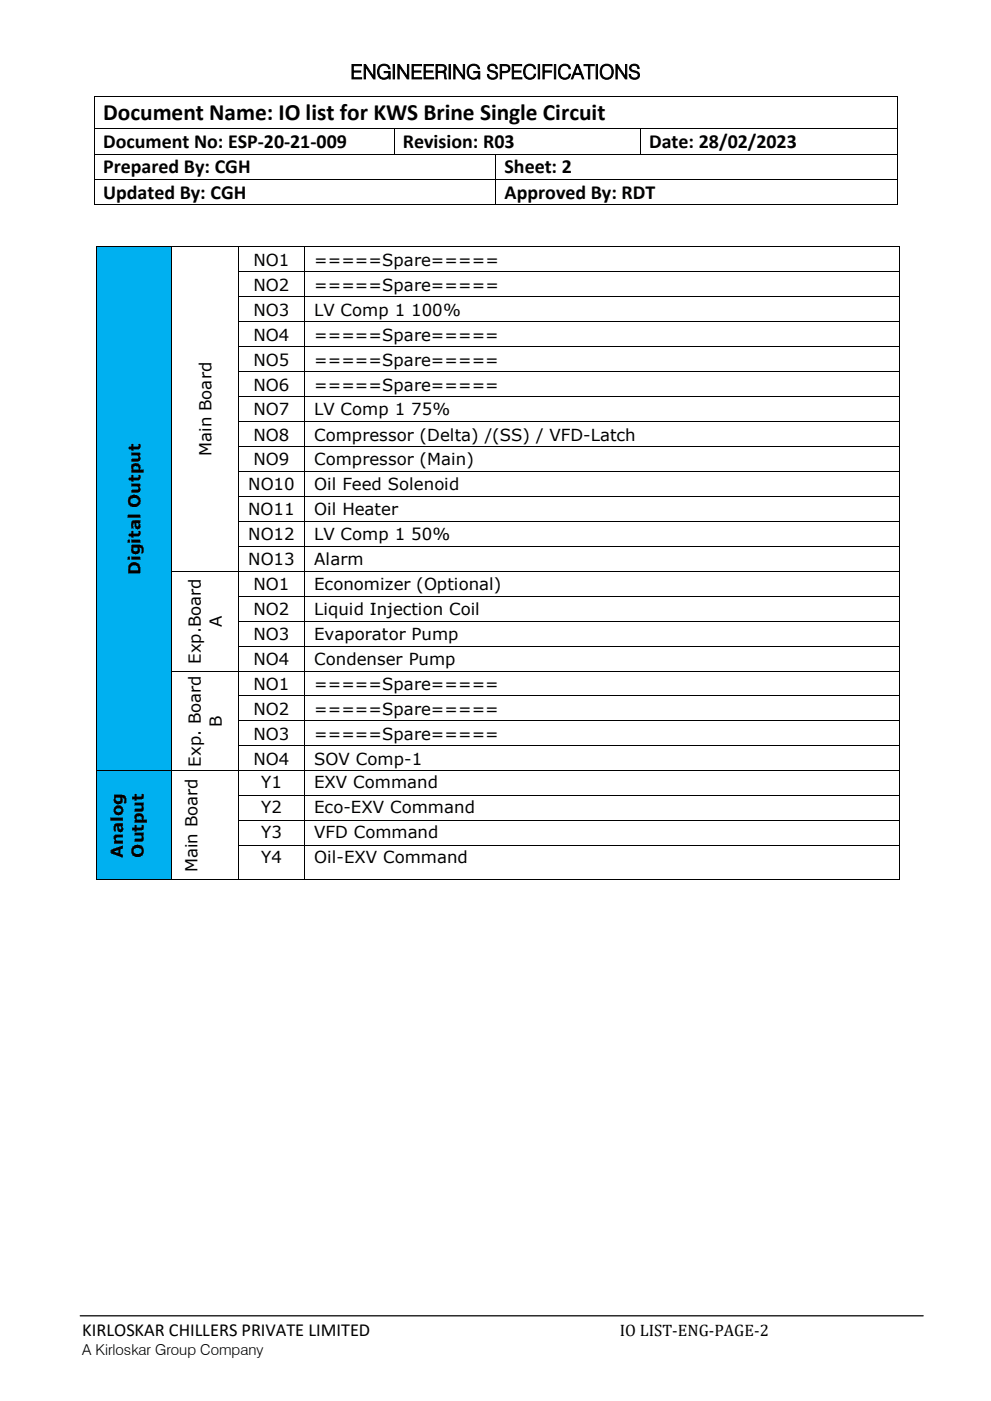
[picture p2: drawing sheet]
<svg xmlns="http://www.w3.org/2000/svg" width="210mm" height="297mm" viewBox="0 0 210 297" stroke-linecap="round" stroke-linejoin="round" font-family="sans-serif">
<defs><g id="words">
<text font-size="5" x="21.9" y="25.5">Document Name: IO list for KWS Brine Single Circuit</text>
<g font-size="4.2">
<text x="74.3" y="16.7">ENGINEERING SPECIFICATIONS</text>
<text x="21.9" y="31.4">Document No: ESP-20-21-009</text>
<text x="85.4" y="31.4">Revision: R03</text>
<text x="137.6" y="31.4">Date: 28/02/2023</text>
<text x="21.9" y="36.8">Prepared By: CGH</text>
<text x="107" y="36.8">Sheet: 2</text>
<text x="21.9" y="42.1">Updated By: CGH</text>
<text x="107" y="42.1">Approved By: RDT</text>
</g>
<text font-size="3.9" x="17.4" y="283.1">KIRLOSKAR CHILLERS PRIVATE LIMITED</text>
<g font-size="3.5">
<text x="53.7" y="56.3">NO1</text>
<text x="66.6" y="56.3">=====Spare=====</text>
<text x="53.7" y="61.6">NO2</text>
<text x="66.6" y="61.6">=====Spare=====</text>
<text x="53.7" y="66.9">NO3</text>
<text x="66.6" y="66.9">LV Comp 1 100%</text>
<text x="53.7" y="72.2">NO4</text>
<text x="53.7" y="77.5">NO5</text>
<text x="66.6" y="72.2">=====Spare=====</text>
<text x="66.6" y="77.5">=====Spare=====</text>
<text x="53.7" y="82.8">NO6</text>
<text x="66.6" y="82.8">=====Spare=====</text>
<text x="53.7" y="88.1">NO7</text>
<text x="66.6" y="88.1">LV Comp 1 75%</text>
<text x="53.7" y="93.4">NO8</text>
<text x="66.6" y="93.4">Compressor (Delta) /(SS) / VFD-Latch</text>
<text x="44.8" y="96.6" transform="rotate(-90 44.8 96.6)">Main Board</text>
<text x="53.7" y="98.7">NO9</text>
<text x="66.6" y="98.7">Compressor (Main)</text>
<text x="52.6" y="103.9">NO10</text>
<text x="66.6" y="103.9">Oil Feed Solenoid</text>
<text x="52.6" y="109.2">NO11</text>
<text x="66.6" y="109.2">Oil Heater</text>
<text x="52.6" y="114.5">NO12</text>
<text x="52.6" y="119.8">NO13</text>
<text x="66.6" y="114.5">LV Comp 1 50%</text>
<text x="66.6" y="119.8">Alarm</text>
<text x="29.8" y="121.8" transform="rotate(-90 29.8 121.8)">Digital Output</text>
<text x="53.7" y="125.1">NO1</text>
<text x="66.6" y="125.1">Economizer (Optional)</text>
<text x="53.7" y="130.4">NO2</text>
<text x="66.6" y="130.4">Liquid Injection Coil</text>
<text x="47" y="132.9" transform="rotate(-90 47 132.9)">A</text>
<text x="53.7" y="135.7">NO3</text>
<text x="66.6" y="135.7">Evaporator Pump</text>
<text x="42.6" y="140.7" transform="rotate(-90 42.6 140.7)">Exp.Board</text>
<text x="53.7" y="141">NO4</text>
<text x="66.6" y="141">Condenser Pump</text>
<text x="53.7" y="146.3">NO1</text>
<text x="66.6" y="146.3">=====Spare=====</text>
<text x="47" y="154" transform="rotate(-90 47 154)">B</text>
<text x="53.7" y="151.6">NO2</text>
<text x="66.6" y="151.6">=====Spare=====</text>
<text x="53.7" y="156.9">NO3</text>
<text x="66.6" y="156.9">=====Spare=====</text>
<text x="42.6" y="162.5" transform="rotate(-90 42.6 162.5)">Exp. Board</text>
<text x="53.7" y="162.2">NO4</text>
<text x="55.4" y="167">Y1</text>
<text x="66.6" y="162.2">SOV Comp-1</text>
<text x="66.6" y="167">EXV Command</text>
<text x="55.4" y="172.3">Y2</text>
<text x="66.6" y="172.3">Eco-EXV Command</text>
<text x="55.4" y="177.6">Y3</text>
<text x="66.6" y="177.6">VFD Command</text>
<text x="26.1" y="181.8" transform="rotate(-90 26.1 181.8)">Analog</text>
<text x="30.5" y="181.8" transform="rotate(-90 30.5 181.8)">Output</text>
<text x="41.9" y="184.9" transform="rotate(-90 41.9 184.9)">Main Board</text>
<text x="55.4" y="182.9">Y4</text>
<text x="66.6" y="182.9">Oil-EXV Command</text>
<text x="131.4" y="283.1">IO LIST-ENG-PAGE-2</text>
</g>
<text font-size="3.2" x="17.4" y="287.2">A Kirloskar Group Company</text>
</g></defs>
<g fill="#000">
<path d="M19.9 20.3h.1v.2h-.1z" fill-rule="evenodd"/>
<path d="M19.9 20.3h.1v.2h-.1z" fill-rule="evenodd"/>
<path d="M19.9 27.2h.1v.2h-.1z" fill-rule="evenodd"/>
<path d="M19.9 32.6h.1v.1h-.1z" fill-rule="evenodd"/>
<path d="M19.9 37.9h.1v.2h-.1z" fill-rule="evenodd"/>
<path d="M83.5 27.2h.1v.2h-.1z" fill-rule="evenodd"/>
<path d="M83.5 32.6h.1v.1h-.1z" fill-rule="evenodd"/>
<path d="M105 32.6h.1v.1h-.1z" fill-rule="evenodd"/>
<path d="M105 37.9h.1v.2h-.1z" fill-rule="evenodd"/>
<path d="M135.6 27.2h.2v.2h-.2z" fill-rule="evenodd"/>
<path d="M135.6 32.6h.2v.1h-.2z" fill-rule="evenodd"/>
<path d="M190.1 20.3h.1v.2h-.1z" fill-rule="evenodd"/>
<path d="M190.1 20.3h.1v.2h-.1z" fill-rule="evenodd"/>
<path d="M190.1 27.2h.1v.2h-.1z" fill-rule="evenodd"/>
<path d="M190.1 32.6h.1v.1h-.1z" fill-rule="evenodd"/>
<path d="M190.1 37.9h.1v.2h-.1z" fill-rule="evenodd"/>
<path d="M19.9 43.3h.1v.1h-.1z" fill-rule="evenodd"/>
<path d="M19.9 43.3h.1v.1h-.1z" fill-rule="evenodd"/>
<path d="M105 43.3h.1v.1h-.1z" fill-rule="evenodd"/>
<path d="M190.1 43.3h.1v.1h-.1z" fill-rule="evenodd"/>
<path d="M190.1 43.3h.1v.1h-.1z" fill-rule="evenodd"/>
</g>
<g fill="none" stroke="#000" stroke-width=".21">
<path d="M19.9 20.5v6.7M19.9 27.4v5.2M19.9 32.7v5.2M19.9 38.1v5.2M20 20.4h170.1M20 27.3h63.5M20 32.6h63.5M20 38h85M83.5 27.4v5.2M83.6 27.3h52M83.6 32.6h21.4M105.1 32.7v5.2"/>
<path d="M105.1 38.1v5.2M105.1 32.6h30.5M105.1 38h85M135.7 27.4v5.2M135.8 27.3h54.3M135.8 32.6h54.3M190.2 20.5v6.7M190.2 27.4v5.2M190.2 32.7v5.2M190.2 38.1v5.2M20 43.4h85M105.1 43.4h85"/>
</g>
<path d="M17 278.9h178.7" fill="none" stroke="#000" stroke-width=".26"/>
<g fill="#00b0f0">
<path d="M20.6 52.3h5.6v111h-5.6z" fill-rule="evenodd"/>
<path d="M30.6 52.3h5.6v111h-5.6z" fill-rule="evenodd"/>
<path d="M26.2 52.3h4.4v111h-4.4z" fill-rule="evenodd"/>
</g>
<g fill="#000">
<path d="M20.5 52.2h.1v.1h-.1z" fill-rule="evenodd"/>
<path d="M20.5 52.2h.1v.1h-.1z" fill-rule="evenodd"/>
<path d="M20.5 57.5h.1v.1h-.1z" fill-rule="evenodd"/>
<path d="M36.2 52.2h.2v.1h-.2z" fill-rule="evenodd"/>
<path d="M36.2 57.5h.2v.1h-.2z" fill-rule="evenodd"/>
<path d="M50.5 52.2h.2v.1h-.2z" fill-rule="evenodd"/>
<path d="M50.5 57.5h.2v.1h-.2z" fill-rule="evenodd"/>
<path d="M64.5 52.2h.2v.1h-.2z" fill-rule="evenodd"/>
<path d="M64.5 57.5h.2v.1h-.2z" fill-rule="evenodd"/>
<path d="M190.6 52.2h.2v.1h-.2z" fill-rule="evenodd"/>
<path d="M190.6 52.2h.2v.1h-.2z" fill-rule="evenodd"/>
<path d="M190.6 57.5h.2v.1h-.2z" fill-rule="evenodd"/>
<path d="M20.5 62.7h.1v.2h-.1z" fill-rule="evenodd"/>
<path d="M20.5 68h.1v.2h-.1z" fill-rule="evenodd"/>
<path d="M20.5 73.3h.1v.2h-.1z" fill-rule="evenodd"/>
<path d="M20.5 78.6h.1v.2h-.1z" fill-rule="evenodd"/>
<path d="M36.2 62.7h.2v.2h-.2z" fill-rule="evenodd"/>
<path d="M36.2 68h.2v.2h-.2z" fill-rule="evenodd"/>
<path d="M36.2 73.3h.2v.2h-.2z" fill-rule="evenodd"/>
<path d="M36.2 78.6h.2v.2h-.2z" fill-rule="evenodd"/>
<path d="M50.5 62.7h.2v.2h-.2z" fill-rule="evenodd"/>
<path d="M50.5 68h.2v.2h-.2z" fill-rule="evenodd"/>
<path d="M50.5 73.3h.2v.2h-.2z" fill-rule="evenodd"/>
<path d="M50.5 78.6h.2v.2h-.2z" fill-rule="evenodd"/>
<path d="M64.5 62.7h.2v.2h-.2z" fill-rule="evenodd"/>
<path d="M64.5 68h.2v.2h-.2z" fill-rule="evenodd"/>
<path d="M64.5 73.3h.2v.2h-.2z" fill-rule="evenodd"/>
<path d="M64.5 78.6h.2v.2h-.2z" fill-rule="evenodd"/>
<path d="M190.6 62.7h.2v.2h-.2z" fill-rule="evenodd"/>
<path d="M190.6 68h.2v.2h-.2z" fill-rule="evenodd"/>
<path d="M190.6 73.3h.2v.2h-.2z" fill-rule="evenodd"/>
<path d="M190.6 78.6h.2v.2h-.2z" fill-rule="evenodd"/>
<path d="M20.5 83.9h.1v.2h-.1z" fill-rule="evenodd"/>
<path d="M20.5 89.2h.1v.2h-.1z" fill-rule="evenodd"/>
<path d="M20.5 94.5h.1v.2h-.1z" fill-rule="evenodd"/>
<path d="M20.5 99.8h.1v.2h-.1z" fill-rule="evenodd"/>
<path d="M36.2 83.9h.2v.2h-.2z" fill-rule="evenodd"/>
<path d="M36.2 89.2h.2v.2h-.2z" fill-rule="evenodd"/>
<path d="M36.2 94.5h.2v.2h-.2z" fill-rule="evenodd"/>
<path d="M36.2 99.8h.2v.2h-.2z" fill-rule="evenodd"/>
<path d="M50.5 83.9h.2v.2h-.2z" fill-rule="evenodd"/>
<path d="M50.5 89.2h.2v.2h-.2z" fill-rule="evenodd"/>
<path d="M50.5 94.5h.2v.2h-.2z" fill-rule="evenodd"/>
<path d="M50.5 99.8h.2v.2h-.2z" fill-rule="evenodd"/>
<path d="M64.5 83.9h.2v.2h-.2z" fill-rule="evenodd"/>
<path d="M64.5 89.2h.2v.2h-.2z" fill-rule="evenodd"/>
<path d="M64.5 94.5h.2v.2h-.2z" fill-rule="evenodd"/>
<path d="M64.5 99.8h.2v.2h-.2z" fill-rule="evenodd"/>
<path d="M190.6 83.9h.2v.2h-.2z" fill-rule="evenodd"/>
<path d="M190.6 89.2h.2v.2h-.2z" fill-rule="evenodd"/>
<path d="M190.6 94.5h.2v.2h-.2z" fill-rule="evenodd"/>
<path d="M190.6 99.8h.2v.2h-.2z" fill-rule="evenodd"/>
<path d="M20.5 105.1h.1v.2h-.1z" fill-rule="evenodd"/>
<path d="M20.5 110.4h.1v.1h-.1z" fill-rule="evenodd"/>
<path d="M20.5 115.7h.1v.1h-.1z" fill-rule="evenodd"/>
<path d="M36.2 105.1h.2v.2h-.2z" fill-rule="evenodd"/>
<path d="M36.2 110.4h.2v.1h-.2z" fill-rule="evenodd"/>
<path d="M36.2 115.7h.2v.1h-.2z" fill-rule="evenodd"/>
<path d="M50.5 105.1h.2v.2h-.2z" fill-rule="evenodd"/>
<path d="M50.5 110.4h.2v.1h-.2z" fill-rule="evenodd"/>
<path d="M50.5 115.7h.2v.1h-.2z" fill-rule="evenodd"/>
<path d="M64.5 105.1h.2v.2h-.2z" fill-rule="evenodd"/>
<path d="M64.5 110.4h.2v.1h-.2z" fill-rule="evenodd"/>
<path d="M64.5 115.7h.2v.1h-.2z" fill-rule="evenodd"/>
<path d="M190.6 105.1h.2v.2h-.2z" fill-rule="evenodd"/>
<path d="M190.6 110.4h.2v.1h-.2z" fill-rule="evenodd"/>
<path d="M190.6 115.7h.2v.1h-.2z" fill-rule="evenodd"/>
<path d="M20.5 121h.1v.1h-.1z" fill-rule="evenodd"/>
<path d="M20.5 126.3h.1v.1h-.1z" fill-rule="evenodd"/>
<path d="M20.5 131.5h.1v.2h-.1z" fill-rule="evenodd"/>
<path d="M20.5 136.8h.1v.2h-.1z" fill-rule="evenodd"/>
<path d="M36.2 121h.2v.1h-.2z" fill-rule="evenodd"/>
<path d="M36.2 126.3h.2v.1h-.2z" fill-rule="evenodd"/>
<path d="M36.2 131.5h.2v.2h-.2z" fill-rule="evenodd"/>
<path d="M36.2 136.8h.2v.2h-.2z" fill-rule="evenodd"/>
<path d="M50.5 121h.2v.1h-.2z" fill-rule="evenodd"/>
<path d="M50.5 126.3h.2v.1h-.2z" fill-rule="evenodd"/>
<path d="M50.5 131.5h.2v.2h-.2z" fill-rule="evenodd"/>
<path d="M50.5 136.8h.2v.2h-.2z" fill-rule="evenodd"/>
<path d="M64.5 121h.2v.1h-.2z" fill-rule="evenodd"/>
<path d="M64.5 126.3h.2v.1h-.2z" fill-rule="evenodd"/>
<path d="M64.5 131.5h.2v.2h-.2z" fill-rule="evenodd"/>
<path d="M64.5 136.8h.2v.2h-.2z" fill-rule="evenodd"/>
<path d="M190.6 121h.2v.1h-.2z" fill-rule="evenodd"/>
<path d="M190.6 126.3h.2v.1h-.2z" fill-rule="evenodd"/>
<path d="M190.6 131.5h.2v.2h-.2z" fill-rule="evenodd"/>
<path d="M190.6 136.8h.2v.2h-.2z" fill-rule="evenodd"/>
<path d="M20.5 142.1h.1v.2h-.1z" fill-rule="evenodd"/>
<path d="M20.5 147.4h.1v.2h-.1z" fill-rule="evenodd"/>
<path d="M20.5 152.7h.1v.2h-.1z" fill-rule="evenodd"/>
<path d="M20.5 158h.1v.2h-.1z" fill-rule="evenodd"/>
<path d="M36.2 142.1h.2v.2h-.2z" fill-rule="evenodd"/>
<path d="M36.2 147.4h.2v.2h-.2z" fill-rule="evenodd"/>
<path d="M36.2 152.7h.2v.2h-.2z" fill-rule="evenodd"/>
<path d="M36.2 158h.2v.2h-.2z" fill-rule="evenodd"/>
<path d="M50.5 142.1h.2v.2h-.2z" fill-rule="evenodd"/>
<path d="M50.5 147.4h.2v.2h-.2z" fill-rule="evenodd"/>
<path d="M50.5 152.7h.2v.2h-.2z" fill-rule="evenodd"/>
<path d="M50.5 158h.2v.2h-.2z" fill-rule="evenodd"/>
<path d="M64.5 142.1h.2v.2h-.2z" fill-rule="evenodd"/>
<path d="M64.5 147.4h.2v.2h-.2z" fill-rule="evenodd"/>
<path d="M64.5 152.7h.2v.2h-.2z" fill-rule="evenodd"/>
<path d="M64.5 158h.2v.2h-.2z" fill-rule="evenodd"/>
<path d="M190.6 142.1h.2v.2h-.2z" fill-rule="evenodd"/>
<path d="M190.6 147.4h.2v.2h-.2z" fill-rule="evenodd"/>
<path d="M190.6 152.7h.2v.2h-.2z" fill-rule="evenodd"/>
<path d="M190.6 158h.2v.2h-.2z" fill-rule="evenodd"/>
</g>
<g fill="none" stroke="#000" stroke-width=".21">
<path d="M20.5 52.3v5.2M20.5 57.6v5.1M20.6 52.2h15.6M36.3 52.3v5.2M36.3 57.6v5.1M36.4 52.2h14.1M50.6 52.3v5.2M50.6 57.6v5.1M50.7 52.2h13.8M50.7 57.5h13.8M64.6 52.3v5.2M64.6 57.6v5.1"/>
<path d="M64.7 52.2h125.9M64.7 57.5h125.9M190.7 52.3v5.2M190.7 57.6v5.1M20.5 62.9v5.1M20.5 68.2v5.1M20.5 73.5v5.1M20.5 78.8v5.1M36.3 62.9v5.1M36.3 68.2v5.1M36.3 73.5v5.1M36.3 78.8v5.1"/>
<path d="M50.6 62.9v5.1M50.6 68.2v5.1M50.6 73.5v5.1M50.6 78.8v5.1M50.7 62.8h13.8M50.7 68.1h13.8M50.7 73.4h13.8M50.7 78.7h13.8M64.6 62.9v5.1M64.6 68.2v5.1M64.6 73.5v5.1M64.6 78.8v5.1"/>
<path d="M64.7 62.8h125.9M64.7 68.1h125.9M64.7 73.4h125.9M64.7 78.7h125.9M190.7 62.9v5.1M190.7 68.2v5.1M190.7 73.5v5.1M190.7 78.8v5.1M20.5 84.1v5.1M20.5 89.4v5.1M20.5 94.7v5.1M20.5 100v5.1"/>
<path d="M36.3 84.1v5.1M36.3 89.4v5.1M36.3 94.7v5.1M36.3 100v5.1M50.6 84.1v5.1M50.6 89.4v5.1M50.6 94.7v5.1M50.6 100v5.1M50.7 84h13.8M50.7 89.3h13.8M50.7 94.6h13.8M50.7 99.9h13.8"/>
<path d="M64.6 84.1v5.1M64.6 89.4v5.1M64.6 94.7v5.1M64.6 100v5.1M64.7 84h125.9M64.7 89.3h125.9M64.7 94.6h125.9M64.7 99.9h125.9M190.7 84.1v5.1M190.7 89.4v5.1M190.7 94.7v5.1M190.7 100v5.1"/>
<path d="M20.5 105.3v5.1M20.5 110.5v5.2M20.5 115.8v5.2M36.3 105.3v5.1M36.3 110.5v5.2M36.3 115.8v5.2M50.6 105.3v5.1M50.6 110.5v5.2M50.6 115.8v5.2M50.7 105.2h13.8M50.7 110.5h13.8M50.7 115.8h13.8"/>
<path d="M64.6 105.3v5.1M64.6 110.5v5.2M64.6 115.8v5.2M64.7 105.2h125.9M64.7 110.5h125.9M64.7 115.8h125.9M190.7 105.3v5.1M190.7 110.5v5.2M190.7 115.8v5.2M20.5 121.1v5.2M20.5 126.4v5.1M20.5 131.7v5.1"/>
<path d="M20.5 137v5.1M36.3 121.1v5.2M36.3 126.4v5.1M36.3 131.7v5.1M36.3 137v5.1M36.4 121h14.1M50.6 121.1v5.2M50.6 126.4v5.1M50.6 131.7v5.1M50.6 137v5.1M50.7 121h13.8M50.7 126.3h13.8"/>
<path d="M50.7 131.6h13.8M50.7 136.9h13.8M64.6 121.1v5.2M64.6 126.4v5.1M64.6 131.7v5.1M64.6 137v5.1M64.7 121h125.9M64.7 126.3h125.9M64.7 131.6h125.9M64.7 136.9h125.9M190.7 121.1v5.2M190.7 126.4v5.1"/>
<path d="M190.7 131.7v5.1M190.7 137v5.1M20.5 142.3v5.1M20.5 147.6v5.1M20.5 152.9v5.1M20.5 158.2v5.1M36.3 142.3v5.1M36.3 147.6v5.1M36.3 152.9v5.1M36.3 158.2v5.1M36.4 142.2h14.1M50.6 142.3v5.1"/>
<path d="M50.6 147.6v5.1M50.6 152.9v5.1M50.6 158.2v5.1M50.7 142.2h13.8M50.7 147.5h13.8M50.7 152.8h13.8M50.7 158.1h13.8M64.6 142.3v5.1M64.6 147.6v5.1M64.6 152.9v5.1M64.6 158.2v5.1M64.7 142.2h125.9"/>
<path d="M64.7 147.5h125.9M64.7 152.8h125.9M64.7 158.1h125.9M190.7 142.3v5.1M190.7 147.6v5.1M190.7 152.9v5.1M190.7 158.2v5.1"/>
</g>
<g fill="#00b0f0">
<path d="M20.6 163.5h1.9v22.8h-1.9z" fill-rule="evenodd"/>
<path d="M31.3 163.5h4.9v22.8h-4.9z" fill-rule="evenodd"/>
<path d="M22.5 163.5h4.4v22.8h-4.4z" fill-rule="evenodd"/>
<path d="M26.9 163.5h4.4v22.8h-4.4z" fill-rule="evenodd"/>
</g>
<g fill="#000">
<path d="M20.5 163.3h.1v.2h-.1z" fill-rule="evenodd"/>
<path d="M20.5 168.6h.1v.2h-.1z" fill-rule="evenodd"/>
<path d="M20.5 173.9h.1v.2h-.1z" fill-rule="evenodd"/>
<path d="M20.5 179.2h.1v.1h-.1z" fill-rule="evenodd"/>
<path d="M36.2 163.3h.2v.2h-.2z" fill-rule="evenodd"/>
<path d="M36.2 168.6h.2v.2h-.2z" fill-rule="evenodd"/>
<path d="M36.2 173.9h.2v.2h-.2z" fill-rule="evenodd"/>
<path d="M36.2 179.2h.2v.1h-.2z" fill-rule="evenodd"/>
<path d="M50.5 163.3h.2v.2h-.2z" fill-rule="evenodd"/>
<path d="M50.5 168.6h.2v.2h-.2z" fill-rule="evenodd"/>
<path d="M50.5 173.9h.2v.2h-.2z" fill-rule="evenodd"/>
<path d="M50.5 179.2h.2v.1h-.2z" fill-rule="evenodd"/>
<path d="M64.5 163.3h.2v.2h-.2z" fill-rule="evenodd"/>
<path d="M64.5 168.6h.2v.2h-.2z" fill-rule="evenodd"/>
<path d="M64.5 173.9h.2v.2h-.2z" fill-rule="evenodd"/>
<path d="M64.5 179.2h.2v.1h-.2z" fill-rule="evenodd"/>
<path d="M190.6 163.3h.2v.2h-.2z" fill-rule="evenodd"/>
<path d="M190.6 168.6h.2v.2h-.2z" fill-rule="evenodd"/>
<path d="M190.6 173.9h.2v.2h-.2z" fill-rule="evenodd"/>
<path d="M190.6 179.2h.2v.1h-.2z" fill-rule="evenodd"/>
<path d="M20.5 186.3h.1v.2h-.1z" fill-rule="evenodd"/>
<path d="M20.5 186.3h.1v.2h-.1z" fill-rule="evenodd"/>
<path d="M36.2 186.3h.2v.2h-.2z" fill-rule="evenodd"/>
<path d="M50.5 186.3h.2v.2h-.2z" fill-rule="evenodd"/>
<path d="M64.5 186.3h.2v.2h-.2z" fill-rule="evenodd"/>
<path d="M190.6 186.3h.2v.2h-.2z" fill-rule="evenodd"/>
<path d="M190.6 186.3h.2v.2h-.2z" fill-rule="evenodd"/>
</g>
<g fill="none" stroke="#000" stroke-width=".21">
<path d="M20.5 163.5v5.1M20.5 168.8v5.1M20.5 174.1v5.1M20.5 179.3v7M20.6 163.4h15.6M36.3 163.5v5.1M36.3 168.8v5.1M36.3 174.1v5.1M36.3 179.3v7M36.4 163.4h14.1M50.6 163.5v5.1M50.6 168.8v5.1"/>
<path d="M50.6 174.1v5.1M50.6 179.3v7M50.7 163.4h13.8M50.7 168.7h13.8M50.7 174h13.8M50.7 179.3h13.8M64.6 163.5v5.1M64.6 168.8v5.1M64.6 174.1v5.1M64.6 179.3v7M64.7 163.4h125.9M64.7 168.7h125.9"/>
<path d="M64.7 174h125.9M64.7 179.3h125.9M190.7 163.5v5.1M190.7 168.8v5.1M190.7 174.1v5.1M190.7 179.3v7M20.6 186.4h15.6M36.4 186.4h14.1M50.7 186.4h13.8M64.7 186.4h125.9"/>
</g>
<use href="#words"/>
</svg>
